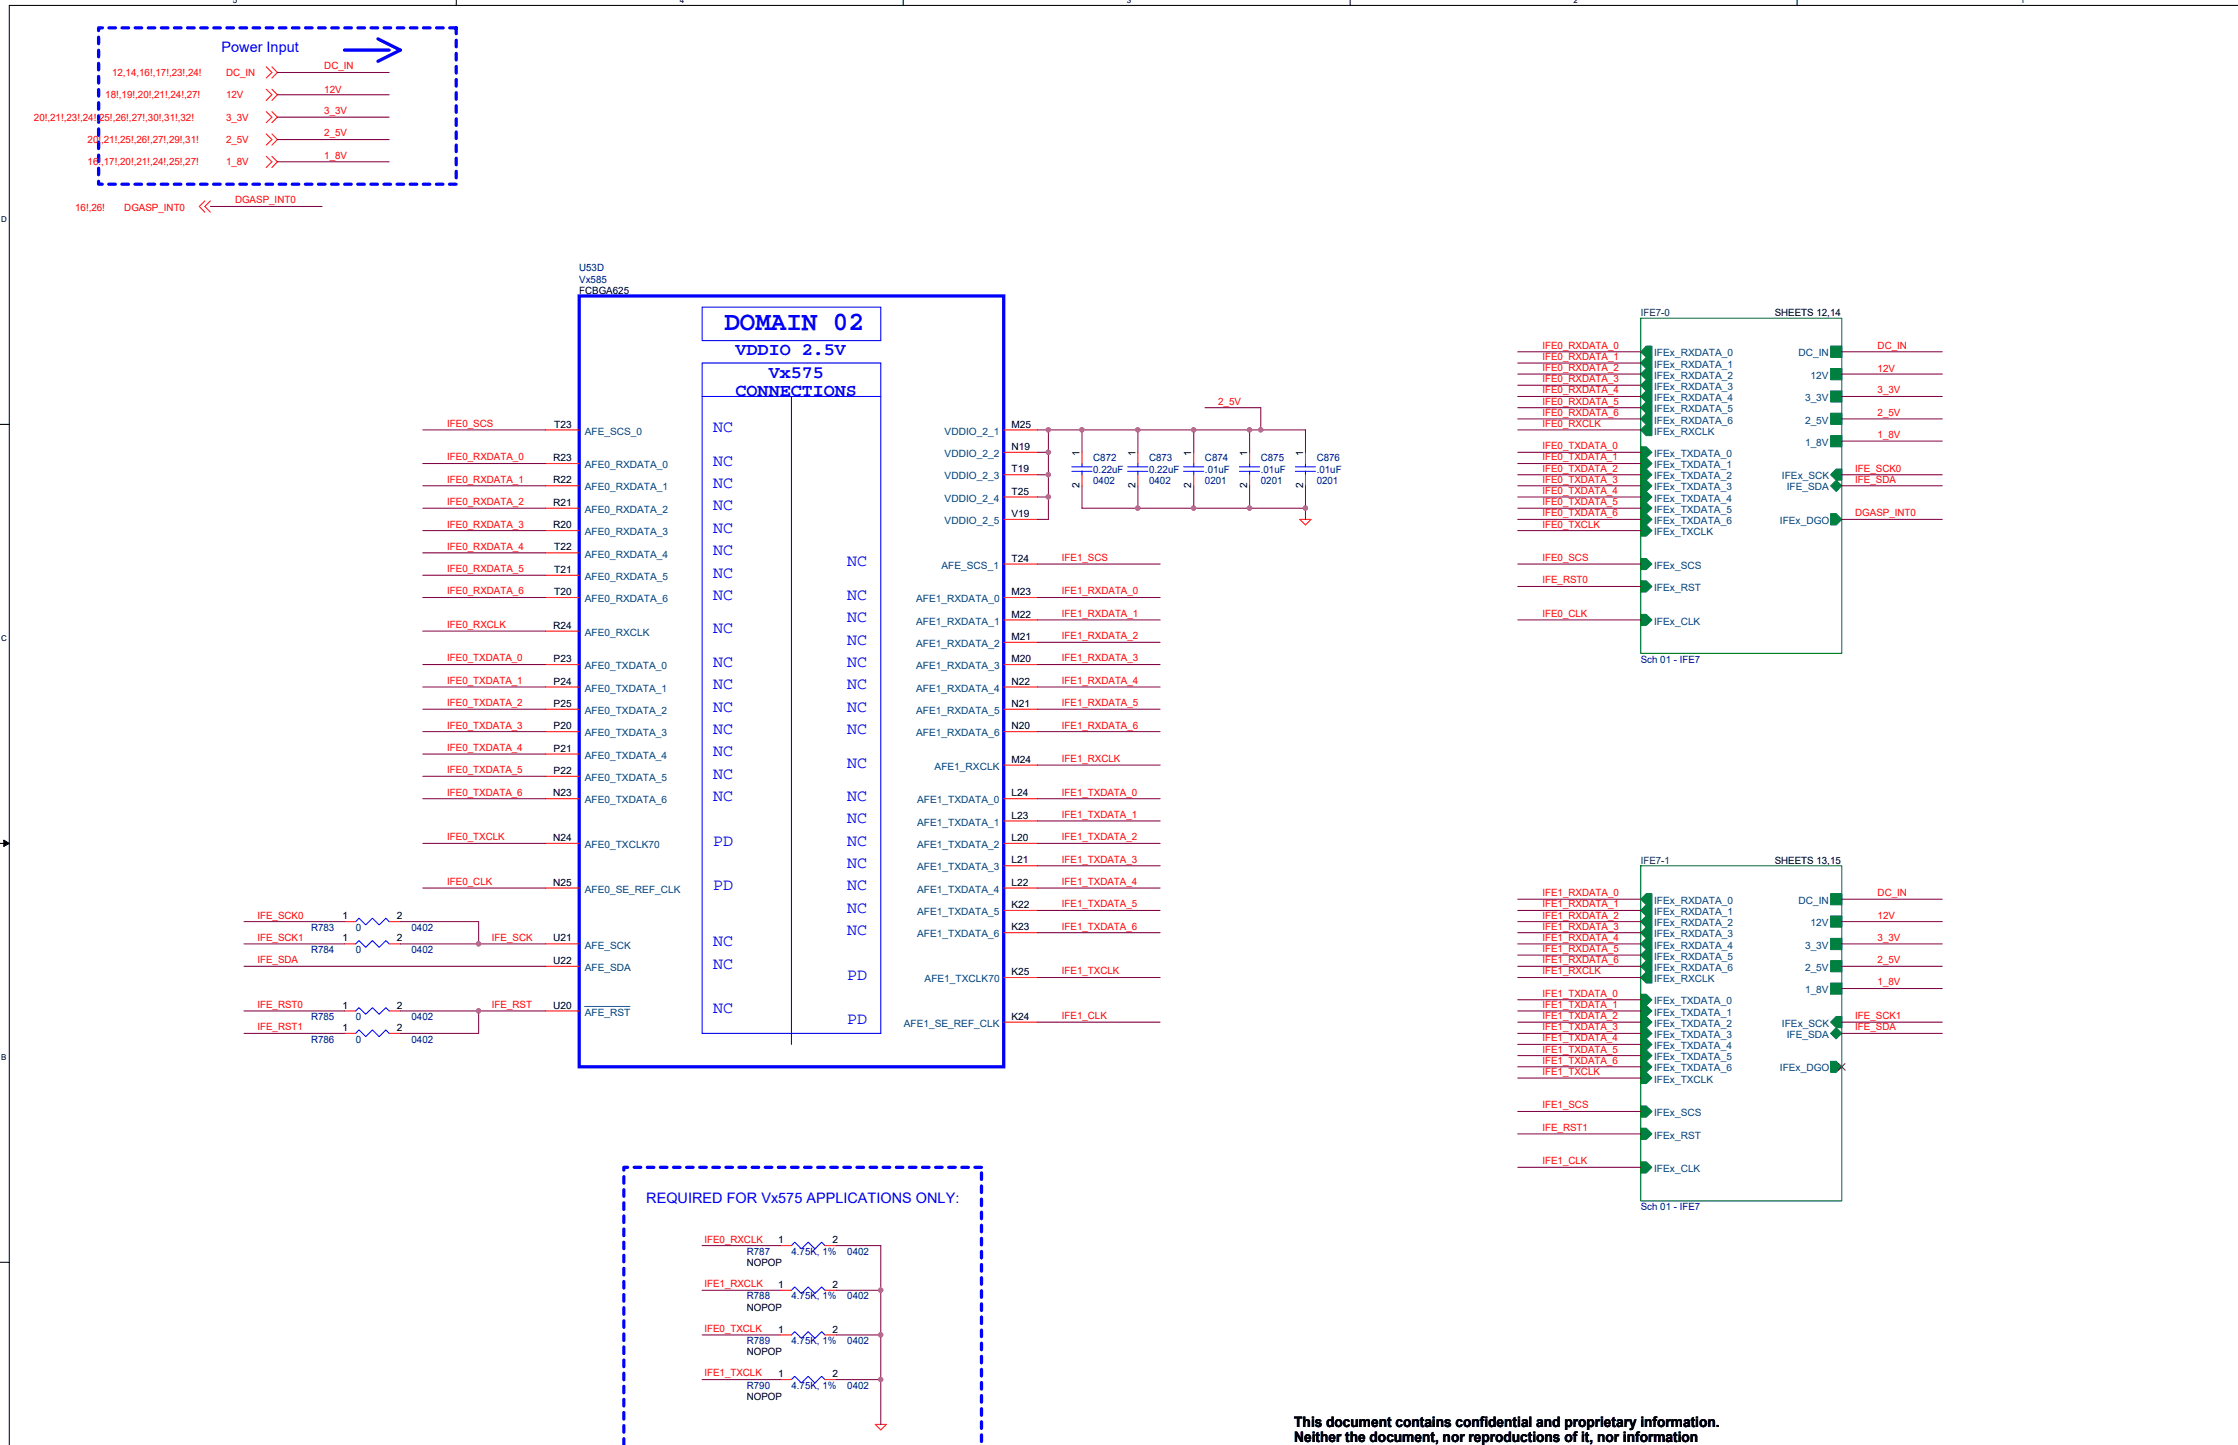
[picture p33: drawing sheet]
<svg xmlns="http://www.w3.org/2000/svg" width="275mm" height="177mm" viewBox="0 0 275 177" stroke-linecap="round" stroke-linejoin="round" font-family="sans-serif">
<defs><g id="words">
<text font-size="3.3" fill="#00f" x="88.9" y="40.5">DOMAIN 02</text>
<g font-size="2.2" fill="#00f">
<text x="90.3" y="43.6">VDDIO 2.5V</text>
<text x="94.4" y="46.4">Vx575</text>
<text x="90.3" y="48.6">CONNECTIONS</text>
</g>
<g font-size="2.1" fill="#00f">
<text x="87.5" y="53.1">NC</text>
<text x="87.5" y="57.2">NC</text>
<text x="87.5" y="59.9">NC</text>
<text x="87.5" y="62.7">NC</text>
<text x="87.5" y="65.4">NC</text>
<text x="87.5" y="68.1">NC</text>
<text x="87.5" y="70.9">NC</text>
<text x="104" y="69.5">NC</text>
<text x="87.5" y="73.6">NC</text>
<text x="87.5" y="77.8">NC</text>
<text x="104" y="76.4">NC</text>
<text x="104" y="73.6">NC</text>
<text x="87.5" y="81.9">NC</text>
<text x="104" y="81.9">NC</text>
<text x="104" y="79.1">NC</text>
<text x="87.5" y="84.6">NC</text>
<text x="87.5" y="87.4">NC</text>
<text x="104" y="87.4">NC</text>
<text x="104" y="84.6">NC</text>
<text x="87.5" y="90.1">NC</text>
<text x="87.5" y="92.8">NC</text>
<text x="87.5" y="95.6">NC</text>
<text x="104" y="94.2">NC</text>
<text x="104" y="90.1">NC</text>
<text x="87.5" y="98.3">NC</text>
<text x="104" y="101.1">NC</text>
<text x="104" y="98.3">NC</text>
<text x="87.5" y="103.8">PD</text>
<text x="104" y="106.6">NC</text>
<text x="104" y="103.8">NC</text>
<text x="87.5" y="109.3">PD</text>
<text x="104" y="112">NC</text>
<text x="104" y="109.3">NC</text>
<text x="87.5" y="116.2">NC</text>
<text x="87.5" y="118.9">NC</text>
<text x="104" y="114.8">NC</text>
<text x="87.5" y="124.4">NC</text>
<text x="104" y="125.8">PD</text>
<text x="104" y="120.3">PD</text>
</g>
<g font-size="1.8" fill="#00f">
<text x="27.2" y="6.4">Power Input</text>
<text x="79.3" y="147.6">REQUIRED FOR Vx575 APPLICATIONS ONLY:</text>
</g>
<g font-size="1.8">
<text x="158.9" y="175.1">This document contains confidential and proprietary information.</text>
<text x="158.9" y="177">Neither the document, nor reproductions of it, nor information</text>
</g>
<g font-size="1.2" fill="#f00">
<text x="13.8" y="9.3">12,14,16!,17!,23!,24!</text>
<text x="27.7" y="9.3">DC_IN</text>
<text x="39.8" y="11.4">12V</text>
<text x="39.8" y="8.5">DC_IN</text>
<text x="4.2" y="14.8">20!,21!,23!,24!,25!,26!,27!,30!,31!,32!</text>
<text x="10.7" y="17.6">20!,21!,25!,26!,27!,29!,31!</text>
<text x="12.9" y="12.1">18!,19!,20!,21!,24!,27!</text>
<text x="27.7" y="17.6">2_5V</text>
<text x="27.7" y="14.8">3_3V</text>
<text x="27.7" y="12.1">12V</text>
<text x="39.8" y="16.8">2_5V</text>
<text x="39.8" y="14">3_3V</text>
<text x="10.7" y="20.3">16!,17!,20!,21!,24!,25!,27!</text>
<text x="27.7" y="20.3">1_8V</text>
<text x="39.8" y="19.5">1_8V</text>
<text x="9.2" y="25.9">16!,26!</text>
<text x="15.3" y="25.9">DGASP_INT0</text>
<text x="28.8" y="25">DGASP_INT0</text>
<text x="189.3" y="46.9">IFE0_RXDATA_3</text>
<text x="189.3" y="45.5">IFE0_RXDATA_2</text>
<text x="189.3" y="44.2">IFE0_RXDATA_1</text>
<text x="189.3" y="42.8">IFE0_RXDATA_0</text>
<text x="230.5" y="42.8">DC_IN</text>
<text x="230.5" y="45.6">12V</text>
<text x="54.9" y="52.4">IFE0_SCS</text>
<text x="149.5" y="49.7">2_5V</text>
<text x="189.3" y="51">IFE0_RXDATA_6</text>
<text x="189.3" y="49.7">IFE0_RXDATA_5</text>
<text x="189.3" y="48.3">IFE0_RXDATA_4</text>
<text x="189.3" y="52.4">IFE0_RXCLK</text>
<text x="230.5" y="48.3">3_3V</text>
<text x="230.5" y="51">2_5V</text>
<text x="230.5" y="53.8">1_8V</text>
<text x="54.9" y="59.3">IFE0_RXDATA_1</text>
<text x="54.9" y="56.5">IFE0_RXDATA_0</text>
<text x="189.3" y="55.2">IFE0_TXDATA_0</text>
<text x="189.3" y="56.5">IFE0_TXDATA_1</text>
<text x="189.3" y="57.9">IFE0_TXDATA_2</text>
<text x="189.3" y="59.3">IFE0_TXDATA_3</text>
<text x="227.7" y="59.3">IFE_SDA</text>
<text x="227.7" y="57.9">IFE_SCK0</text>
<text x="54.9" y="64.8">IFE0_RXDATA_3</text>
<text x="54.9" y="62">IFE0_RXDATA_2</text>
<text x="189.3" y="60.6">IFE0_TXDATA_4</text>
<text x="189.3" y="62">IFE0_TXDATA_5</text>
<text x="189.3" y="63.4">IFE0_TXDATA_6</text>
<text x="189.3" y="64.8">IFE0_TXCLK</text>
<text x="227.7" y="63.4">DGASP_INT0</text>
<text x="54.9" y="70.2">IFE0_RXDATA_5</text>
<text x="54.9" y="67.5">IFE0_RXDATA_4</text>
<text x="130.3" y="68.9">IFE1_SCS</text>
<text x="189.3" y="68.9">IFE0_SCS</text>
<text x="189.3" y="71.6">IFE_RST0</text>
<text x="54.9" y="73">IFE0_RXDATA_6</text>
<text x="54.9" y="77.1">IFE0_RXCLK</text>
<text x="130.3" y="75.7">IFE1_RXDATA_1</text>
<text x="130.3" y="73">IFE1_RXDATA_0</text>
<text x="189.3" y="75.7">IFE0_CLK</text>
<text x="54.9" y="81.2">IFE0_TXDATA_0</text>
<text x="54.9" y="84">IFE0_TXDATA_1</text>
<text x="130.3" y="84">IFE1_RXDATA_4</text>
<text x="130.3" y="81.2">IFE1_RXDATA_3</text>
<text x="130.3" y="78.5">IFE1_RXDATA_2</text>
<text x="54.9" y="86.7">IFE0_TXDATA_2</text>
<text x="54.9" y="89.4">IFE0_TXDATA_3</text>
<text x="130.3" y="89.4">IFE1_RXDATA_6</text>
<text x="130.3" y="86.7">IFE1_RXDATA_5</text>
<text x="54.9" y="92.2">IFE0_TXDATA_4</text>
<text x="54.9" y="94.9">IFE0_TXDATA_5</text>
<text x="130.3" y="93.5">IFE1_RXCLK</text>
<text x="54.9" y="97.7">IFE0_TXDATA_6</text>
<text x="130.3" y="97.7">IFE1_TXDATA_0</text>
<text x="130.3" y="100.4">IFE1_TXDATA_1</text>
<text x="54.9" y="103.2">IFE0_TXCLK</text>
<text x="130.3" y="103.2">IFE1_TXDATA_2</text>
<text x="130.3" y="105.9">IFE1_TXDATA_3</text>
<text x="31.6" y="112.8">IFE_SCK0</text>
<text x="54.9" y="108.6">IFE0_CLK</text>
<text x="130.3" y="108.6">IFE1_TXDATA_4</text>
<text x="130.3" y="111.4">IFE1_TXDATA_5</text>
<text x="189.3" y="110">IFE1_RXDATA_0</text>
<text x="189.3" y="112.8">IFE1_RXDATA_2</text>
<text x="189.3" y="111.4">IFE1_RXDATA_1</text>
<text x="230.5" y="110">DC_IN</text>
<text x="230.5" y="112.9">12V</text>
<text x="31.6" y="118.2">IFE_SDA</text>
<text x="31.6" y="115.5">IFE_SCK1</text>
<text x="60.4" y="115.5">IFE_SCK</text>
<text x="130.3" y="114.1">IFE1_TXDATA_6</text>
<text x="130.3" y="119.6">IFE1_TXCLK</text>
<text x="189.3" y="115.5">IFE1_RXDATA_4</text>
<text x="189.3" y="116.9">IFE1_RXDATA_5</text>
<text x="189.3" y="118.2">IFE1_RXDATA_6</text>
<text x="189.3" y="114.1">IFE1_RXDATA_3</text>
<text x="189.3" y="119.6">IFE1_RXCLK</text>
<text x="230.5" y="118.2">2_5V</text>
<text x="230.5" y="115.5">3_3V</text>
<text x="31.6" y="123.7">IFE_RST0</text>
<text x="60.4" y="123.7">IFE_RST</text>
<text x="130.3" y="125.1">IFE1_CLK</text>
<text x="189.3" y="125.1">IFE1_TXDATA_2</text>
<text x="189.3" y="123.7">IFE1_TXDATA_1</text>
<text x="189.3" y="122.4">IFE1_TXDATA_0</text>
<text x="227.7" y="125.1">IFE_SCK1</text>
<text x="230.5" y="121">1_8V</text>
<text x="31.6" y="126.5">IFE_RST1</text>
<text x="189.3" y="126.5">IFE1_TXDATA_3</text>
<text x="189.3" y="129.2">IFE1_TXDATA_5</text>
<text x="189.3" y="127.8">IFE1_TXDATA_4</text>
<text x="189.3" y="130.6">IFE1_TXDATA_6</text>
<text x="189.3" y="132">IFE1_TXCLK</text>
<text x="227.7" y="126.5">IFE_SDA</text>
<text x="189.3" y="136.1">IFE1_SCS</text>
<text x="189.3" y="138.8">IFE_RST1</text>
<text x="189.3" y="142.9">IFE1_CLK</text>
<text x="86.5" y="152.5">IFE0_RXCLK</text>
<text x="86.5" y="158">IFE1_RXCLK</text>
<text x="86.5" y="163.5">IFE0_TXCLK</text>
<text x="86.5" y="169">IFE1_TXCLK</text>
</g>
<g font-size="1.2" fill="#000080">
<text x="71.1" y="33.3">U53D</text>
<text x="71.1" y="34.7">Vx585</text>
<text x="134.2" y="56.7">C872</text>
<text x="134.2" y="58">0.22uF</text>
<text x="134.2" y="59.4">0402</text>
<text x="141.1" y="56.7">C873</text>
<text x="141.1" y="58">0.22uF</text>
<text x="141.1" y="59.4">0402</text>
<text x="147.9" y="56.7">C874</text>
<text x="147.9" y="58">.01uF</text>
<text x="147.9" y="59.4">0201</text>
<text x="154.8" y="56.7">C875</text>
<text x="154.8" y="58">.01uF</text>
<text x="154.8" y="59.4">0201</text>
<text x="161.6" y="56.7">C876</text>
<text x="161.6" y="58">.01uF</text>
<text x="161.6" y="59.4">0201</text>
<text x="201.4" y="81.3">Sch 01 - IFE7</text>
<text x="38.2" y="117">R784</text>
<text x="38.2" y="114.3">R783</text>
<text x="43.7" y="117">0</text>
<text x="43.7" y="114.3">0</text>
<text x="50.5" y="117">0402</text>
<text x="50.5" y="114.3">0402</text>
<text x="38.2" y="125.2">R785</text>
<text x="43.7" y="125.2">0</text>
<text x="50.5" y="125.2">0402</text>
<text x="38.2" y="128">R786</text>
<text x="43.7" y="128">0</text>
<text x="50.5" y="128">0402</text>
<text x="201.4" y="148.6">Sch 01 - IFE7</text>
<text x="91.7" y="154">R787</text>
<text x="97.2" y="154">4.75K, 1%</text>
<text x="104" y="154">0402</text>
<text x="91.7" y="159.5">R788</text>
<text x="97.2" y="159.5">4.75K, 1%</text>
<text x="104" y="159.5">0402</text>
<text x="91.7" y="165">R789</text>
<text x="97.2" y="165">4.75K, 1%</text>
<text x="104" y="165">0402</text>
<text x="91.7" y="170.5">R790</text>
<text x="97.2" y="170.5">4.75K, 1%</text>
<text x="104" y="170.5">0402</text>
</g>
<g font-size="1.2">
<text x="71.1" y="36.1">FCBGA625</text>
<text x="217.8" y="38.8">SHEETS 12,14</text>
<text x="68" y="52.5">T23</text>
<text x="124.2" y="52.5">M25</text>
<text x="67.9" y="56.6">R23</text>
<text x="67.9" y="59.3">R22</text>
<text x="124.2" y="55.2">N19</text>
<text x="124.2" y="58">T19</text>
<text x="132.5" y="59.9" transform="rotate(-90 132.5 59.9)">2</text>
<text x="132.5" y="56" transform="rotate(-90 132.5 56)">1</text>
<text x="139.4" y="59.9" transform="rotate(-90 139.4 59.9)">2</text>
<text x="139.4" y="56" transform="rotate(-90 139.4 56)">1</text>
<text x="146.2" y="59.9" transform="rotate(-90 146.2 59.9)">2</text>
<text x="146.2" y="56" transform="rotate(-90 146.2 56)">1</text>
<text x="153.1" y="59.9" transform="rotate(-90 153.1 59.9)">2</text>
<text x="153.1" y="56" transform="rotate(-90 153.1 56)">1</text>
<text x="160" y="59.9" transform="rotate(-90 160 59.9)">2</text>
<text x="160" y="56" transform="rotate(-90 160 56)">1</text>
<text x="67.9" y="62.1">R21</text>
<text x="67.9" y="64.8">R20</text>
<text x="124.2" y="60.7">T25</text>
<text x="124.2" y="63.5">V19</text>
<text x="68" y="67.6">T22</text>
<text x="68" y="70.3">T21</text>
<text x="124.2" y="69">T24</text>
<text x="67.9" y="77.2">R24</text>
<text x="68" y="73.1">T20</text>
<text x="124.2" y="73.1">M23</text>
<text x="124.2" y="75.8">M22</text>
<text x="68" y="81.3">P23</text>
<text x="124.2" y="78.6">M21</text>
<text x="124.2" y="81.3">M20</text>
<text x="68" y="84">P24</text>
<text x="68" y="86.8">P25</text>
<text x="68" y="89.5">P20</text>
<text x="124.2" y="84">N22</text>
<text x="124.2" y="86.8">N21</text>
<text x="124.2" y="89.5">N20</text>
<text x="68" y="92.3">P21</text>
<text x="68" y="95">P22</text>
<text x="124.2" y="93.6">M24</text>
<text x="67.9" y="97.8">N23</text>
<text x="124.2" y="97.8">L24</text>
<text x="124.2" y="100.5">L23</text>
<text x="67.9" y="103.2">N24</text>
<text x="124.2" y="103.2">L20</text>
<text x="124.2" y="106">L21</text>
<text x="217.8" y="106">SHEETS 13,15</text>
<text x="42" y="112.9">1</text>
<text x="48.7" y="112.9">2</text>
<text x="67.9" y="108.7">N25</text>
<text x="124.2" y="108.7">L22</text>
<text x="124.2" y="111.5">K22</text>
<text x="42" y="115.6">1</text>
<text x="48.7" y="115.6">2</text>
<text x="67.9" y="115.6">U21</text>
<text x="67.9" y="118.3">U22</text>
<text x="124.2" y="114.2">K23</text>
<text x="124.2" y="119.7">K25</text>
<text x="42" y="123.8">1</text>
<text x="48.7" y="123.8">2</text>
<text x="67.9" y="123.8">U20</text>
<text x="124.2" y="125.2">K24</text>
<text x="42" y="126.6">1</text>
<text x="48.7" y="126.6">2</text>
<text x="91.7" y="155.4">NOPOP</text>
<text x="95.5" y="152.6">1</text>
<text x="102.2" y="152.6">2</text>
<text x="91.7" y="160.9">NOPOP</text>
<text x="95.5" y="158.1">1</text>
<text x="102.2" y="158.1">2</text>
<text x="91.7" y="166.4">NOPOP</text>
<text x="95.5" y="163.6">1</text>
<text x="102.2" y="163.6">2</text>
<text x="91.7" y="171.9">NOPOP</text>
<text x="95.5" y="169.1">1</text>
<text x="102.2" y="169.1">2</text>
</g>
<g font-size="1.2" fill="#004040">
<text x="201.4" y="38.8">IFE7-0</text>
<text x="201.4" y="106">IFE7-1</text>
</g>
<g font-size="1.2" fill="#004080">
<text x="203" y="43.8">IFEx_RXDATA_0</text>
<text x="203" y="45.1">IFEx_RXDATA_1</text>
<text x="203" y="46.5">IFEx_RXDATA_2</text>
<text x="203" y="47.9">IFEx_RXDATA_3</text>
<text x="220.8" y="43.8">DC_IN</text>
<text x="222.2" y="46.5">12V</text>
<text x="71.8" y="53.4">AFE_SCS_0</text>
<text x="115.9" y="53.4">VDDIO_2_1</text>
<text x="203" y="49.2">IFEx_RXDATA_4</text>
<text x="203" y="50.6">IFEx_RXDATA_5</text>
<text x="203" y="52">IFEx_RXDATA_6</text>
<text x="203" y="53.4">IFEx_RXCLK</text>
<text x="221.6" y="49.2">3_3V</text>
<text x="221.6" y="52">2_5V</text>
<text x="71.8" y="57.5">AFE0_RXDATA_0</text>
<text x="115.9" y="56.1">VDDIO_2_2</text>
<text x="115.9" y="58.9">VDDIO_2_3</text>
<text x="203" y="56.1">IFEx_TXDATA_0</text>
<text x="203" y="57.5">IFEx_TXDATA_1</text>
<text x="203" y="58.9">IFEx_TXDATA_2</text>
<text x="218.7" y="58.9">IFEx_SCK</text>
<text x="221.6" y="54.7">1_8V</text>
<text x="71.8" y="60.2">AFE0_RXDATA_1</text>
<text x="71.8" y="63">AFE0_RXDATA_2</text>
<text x="71.8" y="65.7">AFE0_RXDATA_3</text>
<text x="115.9" y="61.6">VDDIO_2_4</text>
<text x="115.9" y="64.3">VDDIO_2_5</text>
<text x="203" y="60.2">IFEx_TXDATA_3</text>
<text x="203" y="61.6">IFEx_TXDATA_4</text>
<text x="203" y="63">IFEx_TXDATA_5</text>
<text x="203" y="64.3">IFEx_TXDATA_6</text>
<text x="203" y="65.7">IFEx_TXCLK</text>
<text x="218.5" y="64.3">IFEx_DGO</text>
<text x="219.3" y="60.2">IFE_SDA</text>
<text x="71.8" y="68.4">AFE0_RXDATA_4</text>
<text x="71.8" y="71.2">AFE0_RXDATA_5</text>
<text x="115.6" y="69.8">AFE_SCS_1</text>
<text x="203" y="69.8">IFEx_SCS</text>
<text x="71.8" y="73.9">AFE0_RXDATA_6</text>
<text x="112.5" y="73.9">AFE1_RXDATA_0</text>
<text x="112.5" y="76.7">AFE1_RXDATA_1</text>
<text x="203" y="76.7">IFEx_CLK</text>
<text x="203" y="72.6">IFEx_RST</text>
<text x="71.8" y="78.1">AFE0_RXCLK</text>
<text x="71.8" y="82.2">AFE0_TXDATA_0</text>
<text x="112.5" y="79.4">AFE1_RXDATA_2</text>
<text x="112.5" y="82.2">AFE1_RXDATA_3</text>
<text x="71.8" y="84.9">AFE0_TXDATA_1</text>
<text x="71.8" y="87.6">AFE0_TXDATA_2</text>
<text x="112.5" y="84.9">AFE1_RXDATA_4</text>
<text x="112.5" y="87.6">AFE1_RXDATA_5</text>
<text x="71.8" y="90.4">AFE0_TXDATA_3</text>
<text x="71.8" y="93.1">AFE0_TXDATA_4</text>
<text x="71.8" y="95.9">AFE0_TXDATA_5</text>
<text x="112.5" y="90.4">AFE1_RXDATA_6</text>
<text x="114.7" y="94.5">AFE1_RXCLK</text>
<text x="71.8" y="98.6">AFE0_TXDATA_6</text>
<text x="112.6" y="98.6">AFE1_TXDATA_0</text>
<text x="112.6" y="101.4">AFE1_TXDATA_1</text>
<text x="71.8" y="104.1">AFE0_TXCLK70</text>
<text x="112.6" y="104.1">AFE1_TXDATA_2</text>
<text x="112.6" y="106.9">AFE1_TXDATA_3</text>
<text x="71.8" y="109.6">AFE0_SE_REF_CLK</text>
<text x="112.6" y="109.6">AFE1_TXDATA_4</text>
<text x="112.6" y="112.3">AFE1_TXDATA_5</text>
<text x="203" y="111">IFEx_RXDATA_0</text>
<text x="203" y="112.3">IFEx_RXDATA_1</text>
<text x="203" y="113.7">IFEx_RXDATA_2</text>
<text x="220.8" y="111">DC_IN</text>
<text x="222.2" y="113.7">12V</text>
<text x="71.8" y="116.4">AFE_SCK</text>
<text x="71.8" y="119.2">AFE_SDA</text>
<text x="112.6" y="115.1">AFE1_TXDATA_6</text>
<text x="203" y="115.1">IFEx_RXDATA_3</text>
<text x="203" y="116.4">IFEx_RXDATA_4</text>
<text x="203" y="117.8">IFEx_RXDATA_5</text>
<text x="203" y="119.2">IFEx_RXDATA_6</text>
<text x="221.6" y="116.4">3_3V</text>
<text x="221.6" y="119.2">2_5V</text>
<text x="71.8" y="124.7">AFE_RST</text>
<text x="113.5" y="120.6">AFE1_TXCLK70</text>
<text x="203" y="120.6">IFEx_RXCLK</text>
<text x="203" y="123.3">IFEx_TXDATA_0</text>
<text x="203" y="124.7">IFEx_TXDATA_1</text>
<text x="221.6" y="121.9">1_8V</text>
<text x="110.9" y="126.1">AFE1_SE_REF_CLK</text>
<text x="203" y="126.1">IFEx_TXDATA_2</text>
<text x="203" y="127.4">IFEx_TXDATA_3</text>
<text x="203" y="128.8">IFEx_TXDATA_4</text>
<text x="203" y="130.2">IFEx_TXDATA_5</text>
<text x="203" y="131.5">IFEx_TXDATA_6</text>
<text x="218.5" y="131.5">IFEx_DGO</text>
<text x="218.7" y="126.1">IFEx_SCK</text>
<text x="219.3" y="127.4">IFE_SDA</text>
<text x="203" y="132.9">IFEx_TXCLK</text>
<text x="203" y="137">IFEx_SCS</text>
<text x="203" y="143.9">IFEx_CLK</text>
<text x="203" y="139.8">IFEx_RST</text>
</g>
<g font-size="1">
<text x="28.6" y=".3">5</text>
<text x="83.4" y=".3">4</text>
<text x="138.3" y=".3">3</text>
<text x="193.2" y=".3">2</text>
<text x="248" y=".3">1</text>
<text x=".1" y="27.3">D</text>
<text x=".1" y="78.7">C</text>
<text x=".1" y="130.1">B</text>
</g>
</g></defs>
<path d="M274.8 .7h-273.7v176.7" fill="none" stroke="#000" stroke-width=".13"/>
<path d="M28.6 -.1h.5v.6h-.5z" fill="#fff"/>
<path d="M56 -.1v.8" fill="none" stroke="#000" stroke-width=".13"/>
<path d="M83.4 -.1h.6v.6h-.6z" fill="#fff"/>
<path d="M110.9 -.1v.8" fill="none" stroke="#000" stroke-width=".13"/>
<path d="M138.3 -.1h.5v.6h-.5z" fill="#fff"/>
<path d="M165.7 -.1v.8" fill="none" stroke="#000" stroke-width=".13"/>
<path d="M193.2 -.1h.5v.6h-.5z" fill="#fff"/>
<path d="M220.6 -.1v.8" fill="none" stroke="#000" stroke-width=".13"/>
<g fill="#fff">
<path d="M248 -.1h.6v.6h-.6z"/>
<path d="M.1 26.4h.7v1.1h-.7z"/>
<path d="M.1 77.8h.7v1.1h-.7z"/>
</g>
<path d="M-.1 52.1h1.2" fill="none" stroke="#000" stroke-width=".13"/>
<path d="M.1 129.3h.7v1.1h-.7z" fill="#fff"/>
<path d="M-.1 103.5h1.2M-.1 155h1.2" fill="none" stroke="#000" stroke-width=".13"/>
<path d="M.5 103.1l.6 .4-.6 .4z" fill="#000" stroke="#000" stroke-width=".12"/>
<path d="M12.1 3.4h43.9v19.2h-43.9zM120.5 143.3h-43.9v34.1M120.5 177.4v-34.1" fill="none" stroke="#00f" stroke-width=".4" stroke-dasharray=".8 .8"/>
<path d="M42.3 6.1h5.5M46.4 4.8l2.7 1.3-2.7 1.4M71.1 36.3h52.1v94.7h-52.1z" fill="none" stroke="#00f" stroke-width=".4"/>
<g fill="none" stroke="#f00" stroke-width=".13">
<path d="M32.7 16.4l.7 .7-.7 .7M32.7 13.7l.7 .7-.7 .7M32.7 19.2l.7 .7-.7 .7M32.7 11l.7 .6-.7 .7M32.7 8.2l.7 .7-.7 .7M33.4 16.4l.7 .7-.7 .7M33.4 13.7l.7 .7-.7 .7M33.4 19.2l.7 .7-.7 .7M33.4 11l.7 .6-.7 .7M33.4 8.2l.7 .7-.7 .7M25.1 24.7l-.6 .6 .6 .7M25.8 24.7l-.7 .6 .7 .7"/>
<path d="M67 52.8h4.1M67 56.9h4.1M67 59.6h4.1M123.2 52.8h4.1M123.2 55.5h4.1M123.2 58.3h4.1M132.8 55.5v1.4M132.8 58.3v1.3M139.7 55.5v1.4M139.7 58.3v1.3M146.5 55.5v1.4M146.5 58.3v1.3"/>
<path d="M153.4 55.5v1.4M153.4 58.3v1.3M160.2 55.5v1.4M160.2 58.3v1.3M67 62.4h4.1M67 65.1h4.1M67 67.9h4.1M67 70.6h4.1M67 73.4h4.1M67 77.5h4.1M123.2 69.2h4.1M123.2 73.4h4.1"/>
<path d="M123.2 76.1h4.1M123.2 78.9h4.1M123.2 61h4.1M123.2 63.8h4.1M159.6 63.8h1.3l-.7 .6zM67 81.6h4.1M67 84.3h4.1M67 87.1h4.1M67 89.8h4.1M67 92.6h4.1M67 95.3h4.1M67 98.1h4.1"/>
<path d="M123.2 81.6h4.1M123.2 84.3h4.1M123.2 87.1h4.1M123.2 89.8h4.1M123.2 93.9h4.1M123.2 98.1h4.1M42.3 115.9h1.4M42.3 113.1h1.4M47.8 115.9h1.3M47.8 113.1h1.3M67 115.9h4.1M67 118.6h4.1"/>
<path d="M67 103.5h4.1M67 109h4.1M123.2 100.8h4.1M123.2 103.5h4.1M123.2 106.3h4.1M123.2 109h4.1M123.2 111.8h4.1M123.2 114.5h4.1M42.3 124.1h1.4M42.3 126.9h1.4M47.8 124.1h1.3M47.8 126.9h1.3"/>
<path d="M67 124.1h4.1M123.2 120h4.1M123.2 125.5h4.1M95.8 152.9h1.4M95.8 158.4h1.4M101.3 152.9h1.3M101.3 158.4h1.3M95.8 163.9h1.4M95.8 169.4h1.4M101.3 163.9h1.3M101.3 169.4h1.3M107.4 174.9h1.4l-.7 .6z"/>
</g>
<g fill="none" stroke="#00f" stroke-width=".13">
<path d="M86.2 37.7h21.9v4.1h-21.9zM86.2 48.7h21.9M86.2 44.6h21.9v82.3h-21.9zM97.2 48.7v79.5M131.6 57.9h2.4M131.6 57.3h2.4M132.8 57.9v.4M132.8 56.9v.4M138.4 57.9h2.5M138.4 57.3h2.5M139.7 57.9v.4M139.7 56.9v.4"/>
<path d="M145.3 57.9h2.5M145.3 57.3h2.5M146.5 57.9v.4M146.5 56.9v.4M152.1 57.9h2.5M152.1 57.3h2.5M153.4 57.9v.4M153.4 56.9v.4M159 57.9h2.5M159 57.3h2.5M160.2 57.9v.4M160.2 56.9v.4"/>
<path d="M43.7 115.9l.4-.4 .8 .8 .8-.8 .8 .8 .9-.8 .4 .4M43.7 113.1l.4-.4 .8 .8 .8-.8 .8 .8 .9-.8 .4 .4M43.7 124.1l.4-.4 .8 .8 .8-.8 .8 .8 .9-.8 .4 .4M43.7 126.9l.4-.5 .8 .9 .8-.9 .8 .9 .9-.9 .4 .5M97.2 152.9l.4-.4 .8 .8 .8-.8 .8 .8 .9-.8 .4 .4M97.2 158.4l.4-.4 .8 .8 .8-.8 .8 .8 .9-.8 .4 .4M97.2 163.9l.4-.4 .8 .8 .8-.8 .8 .8 .9-.8 .4 .4M97.2 169.4l.4-.4 .8 .8 .8-.8 .8 .8 .9-.8 .4 .4"/>
</g>
<g fill="#008040" stroke="#008040" stroke-width=".13">
<path d="M202.1 42.5h.7v1.4h-.7l-.7-.7z" fill-rule="evenodd"/>
<path d="M202.1 43.9h.7v1.3h-.7l-.7-.6z" fill-rule="evenodd"/>
<path d="M201.4 45.9l.7-.7h.7v1.4h-.7z" fill-rule="evenodd"/>
<path d="M201.4 47.3l.7-.7h.7v1.4h-.7z" fill-rule="evenodd"/>
<path d="M201.4 48.7l.7-.7h.7v1.4h-.7z" fill-rule="evenodd"/>
<path d="M202.1 49.4h.7v1.3h-.7l-.7-.7z" fill-rule="evenodd"/>
<path d="M202.1 50.7h.7v1.4h-.7l-.7-.7z" fill-rule="evenodd"/>
<path d="M202.1 52.1h.7v1.4h-.7l-.7-.7z" fill-rule="evenodd"/>
<path d="M201.4 54.9h.7l.7 .6-.7 .7h-.7z" fill-rule="evenodd"/>
<path d="M201.4 56.2h.7l.7 .7-.7 .7h-.7z" fill-rule="evenodd"/>
<path d="M201.4 57.6h.7l.7 .7-.7 .7h-.7z" fill-rule="evenodd"/>
<path d="M201.4 59h.7l.7 .6-.7 .7h-.7z" fill-rule="evenodd"/>
<path d="M201.4 60.3h.7l.7 .7-.7 .7h-.7z" fill-rule="evenodd"/>
<path d="M201.4 61.7h.7l.7 .7-.7 .7h-.7z" fill-rule="evenodd"/>
<path d="M201.4 63.1h.7l.7 .7-.7 .6h-.7z" fill-rule="evenodd"/>
<path d="M201.4 64.4h.7l.7 .7-.7 .7h-.7z" fill-rule="evenodd"/>
<path d="M201.4 68.6h.7l.7 .6-.7 .7h-.7z" fill-rule="evenodd"/>
<path d="M224.7 58.3l.7-.7h.7v1.4h-.7z" fill-rule="evenodd"/>
<path d="M224.7 59.6l.7-.6 .7 .6-.7 .7z" fill-rule="evenodd"/>
<path d="M201.4 75.4h.7l.7 .7-.7 .7h-.7z" fill-rule="evenodd"/>
<path d="M201.4 71.3h.7l.7 .7-.7 .7h-.7z" fill-rule="evenodd"/>
<path d="M224.7 42.5h1.4v1.4h-1.4z" fill-rule="evenodd"/>
<path d="M224.7 45.2h1.4v1.4h-1.4z" fill-rule="evenodd"/>
<path d="M224.7 48h1.4v1.4h-1.4z" fill-rule="evenodd"/>
<path d="M224.7 50.7h1.4v1.4h-1.4z" fill-rule="evenodd"/>
<path d="M224.7 53.5h1.4v1.4h-1.4z" fill-rule="evenodd"/>
<path d="M224.7 63.1h.7l.7 .7-.7 .6h-.7z" fill-rule="evenodd"/>
<path d="M201.4 110.4l.7-.7h.7v1.4h-.7z" fill-rule="evenodd"/>
<path d="M202.1 111.1h.7v1.3h-.7l-.7-.6z" fill-rule="evenodd"/>
<path d="M202.1 112.4h.7v1.4h-.7l-.7-.7z" fill-rule="evenodd"/>
<path d="M201.4 114.5l.7-.7h.7v1.4h-.7z" fill-rule="evenodd"/>
<path d="M201.4 115.9l.7-.7h.7v1.4h-.7z" fill-rule="evenodd"/>
<path d="M201.4 117.3l.7-.7h.7v1.3h-.7z" fill-rule="evenodd"/>
<path d="M202.1 117.9h.7v1.4h-.7l-.7-.7z" fill-rule="evenodd"/>
<path d="M202.1 119.3h.7v1.4h-.7l-.7-.7z" fill-rule="evenodd"/>
<path d="M201.4 122.1h.7l.7 .6-.7 .7h-.7z" fill-rule="evenodd"/>
<path d="M201.4 123.4h.7l.7 .7-.7 .7h-.7z" fill-rule="evenodd"/>
<path d="M201.4 124.8h.7l.7 .7-.7 .7h-.7z" fill-rule="evenodd"/>
<path d="M201.4 126.2h.7l.7 .7-.7 .6h-.7z" fill-rule="evenodd"/>
<path d="M201.4 127.5h.7l.7 .7-.7 .7h-.7z" fill-rule="evenodd"/>
<path d="M201.4 128.9h.7l.7 .7-.7 .7h-.7z" fill-rule="evenodd"/>
<path d="M201.4 130.3h.7l.7 .7-.7 .6h-.7z" fill-rule="evenodd"/>
<path d="M201.4 131.6h.7l.7 .7-.7 .7h-.7z" fill-rule="evenodd"/>
<path d="M201.4 135.8h.7l.7 .7-.7 .6h-.7z" fill-rule="evenodd"/>
<path d="M224.7 125.5l.7-.7h.7v1.4h-.7z" fill-rule="evenodd"/>
<path d="M224.7 126.9l.7-.7 .7 .7-.7 .6z" fill-rule="evenodd"/>
<path d="M201.4 142.6h.7l.7 .7-.7 .7h-.7z" fill-rule="evenodd"/>
<path d="M201.4 138.5h.7l.7 .7-.7 .7h-.7z" fill-rule="evenodd"/>
<path d="M224.7 109.7h1.4v1.4h-1.4z" fill-rule="evenodd"/>
<path d="M224.7 112.4h1.4v1.4h-1.4z" fill-rule="evenodd"/>
<path d="M224.7 115.2h1.4v1.4h-1.4z" fill-rule="evenodd"/>
<path d="M224.7 117.9h1.4v1.4h-1.4z" fill-rule="evenodd"/>
<path d="M224.7 120.7h1.4v1.4h-1.4z" fill-rule="evenodd"/>
<path d="M224.7 130.3h.7l.7 .7-.7 .6h-.7z" fill-rule="evenodd"/>
</g>
<path d="M201.4 39.1h24.7v41.1h-24.7zM201.4 106.3h24.7v41.1h-24.7z" fill="none" stroke="#008000" stroke-width=".13"/>
<path d="M225.7 130.6l.8 .8M226.5 130.6l-.8 .8" fill="none" stroke="#804000" stroke-width=".12"/>
<path d="M71.8 123.6h5.5" fill="none" stroke="#004080" stroke-width=".12"/>
<g fill="none" stroke="#800040" stroke-width=".13">
<path d="M34.1 17.1h13.7M34.1 14.4h13.7M34.1 19.9h13.7M34.1 11.6h13.7M34.1 8.9h13.7M25.8 25.3h13.7M51.9 59.6h15.1M51.9 56.9h15.1M51.9 52.8h15.1M127.3 52.8h1.4M127.3 55.5h1.4M127.3 58.3h1.4"/>
<path d="M128.7 52.8v2.7M128.7 52.8h4.1M128.7 55.5v5.5M132.8 52.8v2.7M132.8 59.6v2.8h6.9M132.8 52.8h6.9M139.7 59.6v2.8M139.7 52.8v2.7M139.7 52.8h6.8M146.5 52.8v2.7M146.5 59.6v2.8M146.5 52.8h6.9"/>
<path d="M147.9 50h6.9v2.8M153.4 52.8h1.4M153.4 52.8v2.7M153.4 59.6v2.8M154.8 52.8h5.4v2.7M160.2 59.6v4.2M186.3 55.5h15.1M186.3 56.9h15.1M186.3 58.3h15.1M186.3 59.6h15.1M186.3 51.4h15.1M186.3 50h15.1"/>
<path d="M186.3 48.7h15.1M186.3 47.3h15.1M186.3 45.9h15.1M186.3 44.6h15.1M186.3 43.2h15.1M186.3 52.8h15.1M226.1 43.2h12.3M226.1 45.9h12.3M226.1 48.7h12.3M226.1 51.4h12.3M226.1 54.2h12.3M226.1 59.6h12.3"/>
<path d="M226.1 58.3h12.3M51.9 73.4h15.1M51.9 70.6h15.1M51.9 67.9h15.1M51.9 65.1h15.1M51.9 62.4h15.1M51.9 77.5h15.1M127.3 61h1.4M127.3 78.9h15.1M127.3 76.1h15.1M127.3 73.4h15.1M127.3 69.2h15.1"/>
<path d="M128.7 61v2.8h-1.4M139.7 62.4h6.8M146.5 62.4h6.9M153.4 62.4h6.8M186.3 61h15.1M186.3 62.4h15.1M186.3 63.8h15.1M186.3 65.1h15.1M186.3 69.2h15.1M186.3 76.1h15.1M186.3 72h15.1M226.1 63.8h12.3"/>
<path d="M51.9 81.6h15.1M51.9 84.3h15.1M51.9 87.1h15.1M51.9 89.8h15.1M51.9 92.6h15.1M51.9 95.3h15.1M51.9 98.1h15.1M127.3 98.1h15.1M127.3 89.8h15.1M127.3 87.1h15.1M127.3 84.3h15.1M127.3 81.6h15.1"/>
<path d="M127.3 93.9h15.1M29.9 118.6h37.1M29.9 115.9h12.4M29.9 113.1h12.4M49.1 113.1h9.7v2.8M49.1 115.9h9.7M51.9 103.5h15.1M51.9 109h15.1M58.8 115.9h8.2M127.3 100.8h15.1M127.3 103.5h15.1M127.3 106.3h15.1"/>
<path d="M127.3 109h15.1M127.3 111.8h15.1M127.3 114.5h15.1M186.3 110.4h15.1M186.3 115.9h15.1M186.3 117.3h15.1M186.3 118.6h15.1M186.3 113.1h15.1M186.3 114.5h15.1M186.3 111.8h15.1M226.1 110.4h12.3M226.1 118.6h12.3"/>
<path d="M226.1 115.9h12.3M226.1 113.1h12.3M29.9 126.9h12.4M29.9 124.1h12.4M49.1 124.1h9.7M58.8 124.1h8.2M58.8 124.1v2.8h-9.7M127.3 120h15.1M127.3 125.5h15.1M186.3 126.9h15.1M186.3 125.5h15.1M186.3 124.1h15.1"/>
<path d="M186.3 129.6h15.1M186.3 128.2h15.1M186.3 122.7h15.1M186.3 131h15.1M186.3 132.3h15.1M186.3 120h15.1M186.3 139.2h15.1M186.3 136.5h15.1M226.1 121.4h12.3M226.1 125.5h12.3M226.1 126.9h12.3M86.2 158.4h9.6"/>
<path d="M86.2 152.9h9.6M102.6 152.9h5.5v5.5M102.6 158.4h5.5M108.1 158.4v5.5M186.3 143.3h15.1M86.2 169.4h9.6M86.2 163.9h9.6M102.6 163.9h5.5M102.6 169.4h5.5M108.1 169.4v5.5M108.1 163.9v5.5"/>
</g>
<g fill="#f0f" stroke="#f0f" stroke-width=".13">
<circle cx="128.7" cy="52.8" r=".27"/>
<circle cx="128.7" cy="61" r=".27"/>
<circle cx="58.7" cy="124.1" r=".27"/>
<circle cx="154.8" cy="52.8" r=".27"/>
<circle cx="128.7" cy="58.3" r=".27"/>
<circle cx="128.7" cy="55.5" r=".27"/>
<circle cx="58.7" cy="115.9" r=".27"/>
<circle cx="108.1" cy="163.9" r=".27"/>
<circle cx="108.1" cy="169.4" r=".27"/>
<circle cx="108.1" cy="158.4" r=".27"/>
<circle cx="146.5" cy="62.4" r=".27"/>
<circle cx="146.5" cy="52.8" r=".27"/>
<circle cx="153.4" cy="52.8" r=".27"/>
<circle cx="139.7" cy="52.8" r=".27"/>
<circle cx="132.8" cy="52.8" r=".27"/>
<circle cx="139.7" cy="62.4" r=".27"/>
<circle cx="160.2" cy="62.4" r=".27"/>
<circle cx="153.4" cy="62.4" r=".27"/>
</g>
<use href="#words"/>
</svg>
